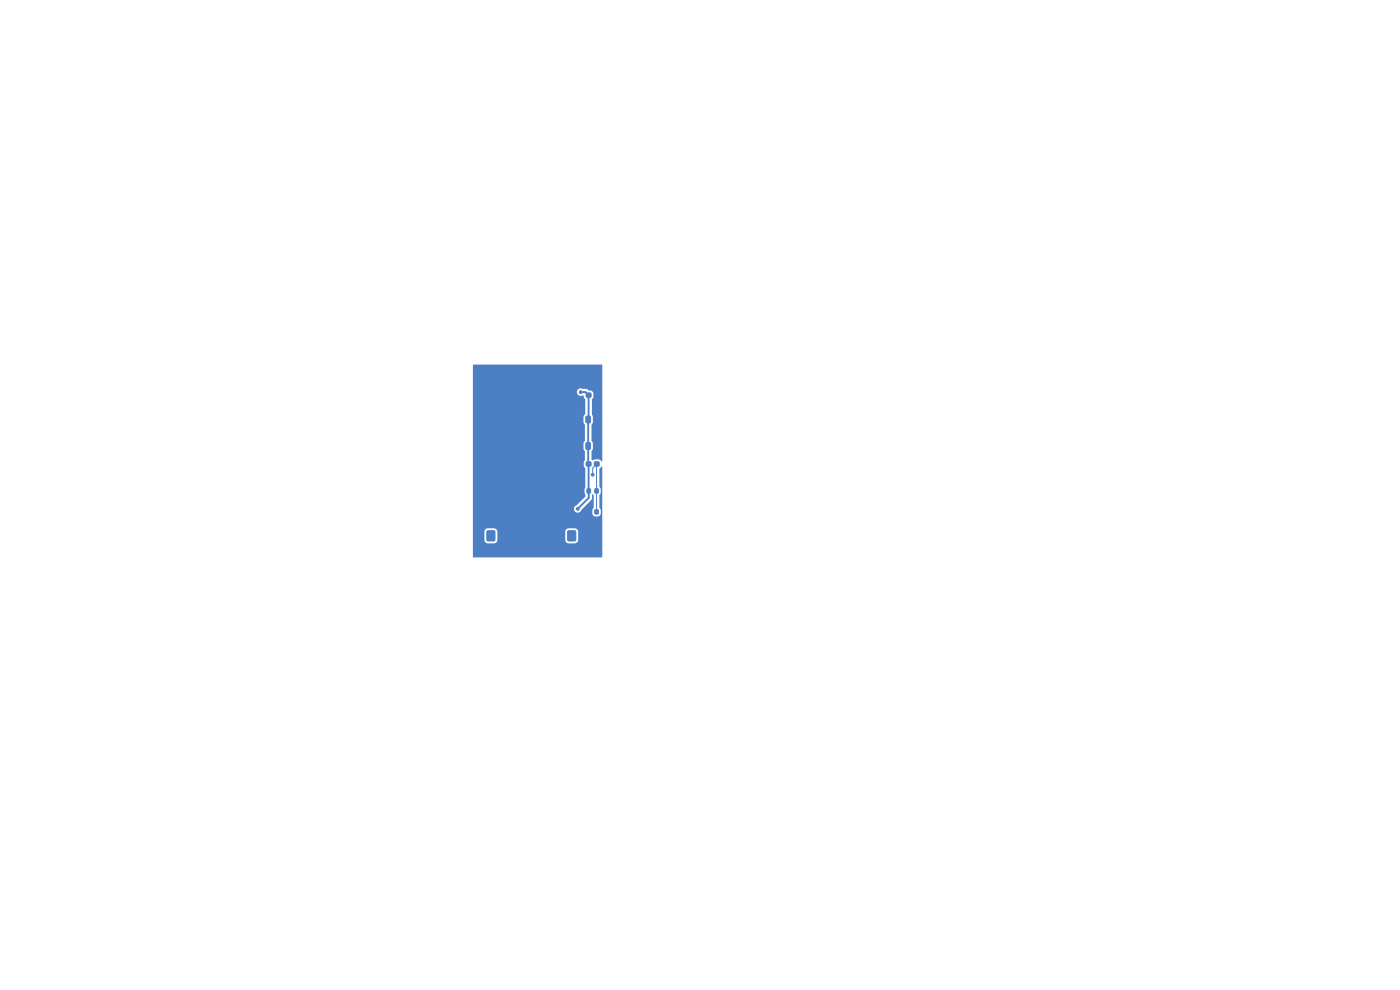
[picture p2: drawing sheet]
<svg xmlns="http://www.w3.org/2000/svg" width="297mm" height="210mm" viewBox="0 0 297 210" stroke-linecap="round" stroke-linejoin="round" font-family="sans-serif">
<g fill="#4d7fc4" stroke="#4d7fc4" stroke-width=".21">
<path d="M103.3 112.6h1.6v2.1h-1.6z"/>
<path d="M120.5 112.6h1.6v2.1h-1.6z"/>
<path d="M124.4 98h.9v.8h-.9z"/>
<path d="M126.1 98h1v.8h-1z"/>
<path d="M124.4 88.3h.6l.3 .1v1.1l-.2 .2h-.6l-.2-.1z"/>
<path d="M126.3 88.3h.6l.3 .1v1.1l-.2 .2h-.6l-.2-.1z"/>
<path d="M126.3 94l.6-.1 .3 .1v1.1l-.2 .2h-.6l-.2-.1z"/>
<path d="M124.4 94l.6-.1 .3 .1v1.1l-.2 .2h-.6l-.2-.1z"/>
<path d="M124.4 83.4h.9v.8h-.9z"/>
<path d="M126.1 83.4h1v.8h-1z"/>
<path d="M126.2 108.2h.7v.8h-.7z"/>
<path d="M124.6 108.2h.6v.8h-.6z"/>
<path d="M124.6 103.7h.6v.9h-.6z"/>
<path d="M126.2 103.7h.7v.9h-.7z"/>
<circle cx="109.1" cy="112.1" r=".3"/>
<circle cx="126" cy="113.7" r=".3"/>
<circle cx="124.8" cy="109.7" r=".3"/>
<circle cx="126.7" cy="96.1" r=".3"/>
<circle cx="126.7" cy="90.5" r=".3"/>
<circle cx="126.6" cy="85.3" r=".3"/>
<circle cx="104.3" cy="85.3" r=".3"/>
<circle cx="114.2" cy="79.6" r=".3"/>
<circle cx="116.5" cy="82.4" r=".3"/>
<circle cx="119.4" cy="87.2" r=".3"/>
<circle cx="112.8" cy="109.3" r=".3"/>
<circle cx="116.8" cy="94" r=".3"/>
<circle cx="116.2" cy="94" r=".3"/>
<circle cx="117.5" cy="92.7" r=".3"/>
<circle cx="116.2" cy="92.7" r=".3"/>
<circle cx="118.7" cy="79.5" r=".3"/>
<circle cx="117.5" cy="95.3" r=".3"/>
<circle cx="117.5" cy="94" r=".3"/>
<circle cx="113.9" cy="87.1" r=".3"/>
<circle cx="116.2" cy="95.3" r=".3"/>
<circle cx="119.3" cy="105.9" r=".3"/>
<circle cx="117" cy="109.5" r=".3"/>
<circle cx="123.2" cy="83.2" r=".3"/>
<circle cx="122.6" cy="108" r=".3"/>
<circle cx="125.7" cy="100.7" r=".3"/>
</g>
<path d="M106.7 113.4v.5M123.8 113.4v.5" fill="none" stroke="#4d7fc4" stroke-width="1.7"/>
<path d="M124.8 98.3l.1 .1M124.9 88.9l-.1 .1M125.1 88.9l-.1 .1M126.6 98v10.6M126.6 98.4l-.9 .9v1.4M126.7 90.5h.1M126.7 96.1h.1M124.9 104.1h.1" fill="none" stroke="#4d7fc4" stroke-width=".21"/>
<path d="M123.2 83.2h1l.7 .6v5.1M124.8 89v9.3M124.9 98.4v5.7M124.9 104.1v1.5l-2.3 2.4" fill="none" stroke="#4d7fc4" stroke-width=".4"/>
<path d="M100.3 77.4h27.4v20.5a1.84 1.84 0 0 0-2.1-.3l-.1-.2v-1.6l.3-.6v-1.1l-.3-.6v-3.4l.3-.5v-1.1l-.2-.6v-3.2l.3-.5v-.7a.88 .88 0 0 0-1.1-.7l-.4-.3h-.8a.83 .83 0 0 0-1.2 .8 .83 .83 0 0 0 1.3 .6l.5 .8v3.1l-.4 .7v1.1l.3 .5v3.4l-.3 .5v1.1l.3 .7v1.8l-.3 .4v.7l.4 .7v4l-.2 1.1 .2 .8-1.8 1.9a.81 .81 0 0 0-.4 1.3 .81 .81 0 0 0 1.4-.4l2-2.1 .2-1.1 .2-.1 .2 .3v2.6l-.3 .5v.9l.6 .5 .7-.1 .4-.4v-.9l-.2-.5v-2.6l.3-.6-.1-.8-.2-.5v-3.8l.5-.4v19.2h-27.4v-5.4h2.5v1.9l.3 .4 .4 .2h1.4l.5-.3 .1-.4v-1.8h14.4v1.9l.3 .4 .4 .2h1.5l.4-.3 .2-.4-.1-1.9-.2-.5-.4-.1h-1.7l-.4 .7h-14.4l-.1-.4-.6-.3h-1.6l-.4 .7h-2.5z" fill="#4d7fc4"/>
</svg>
